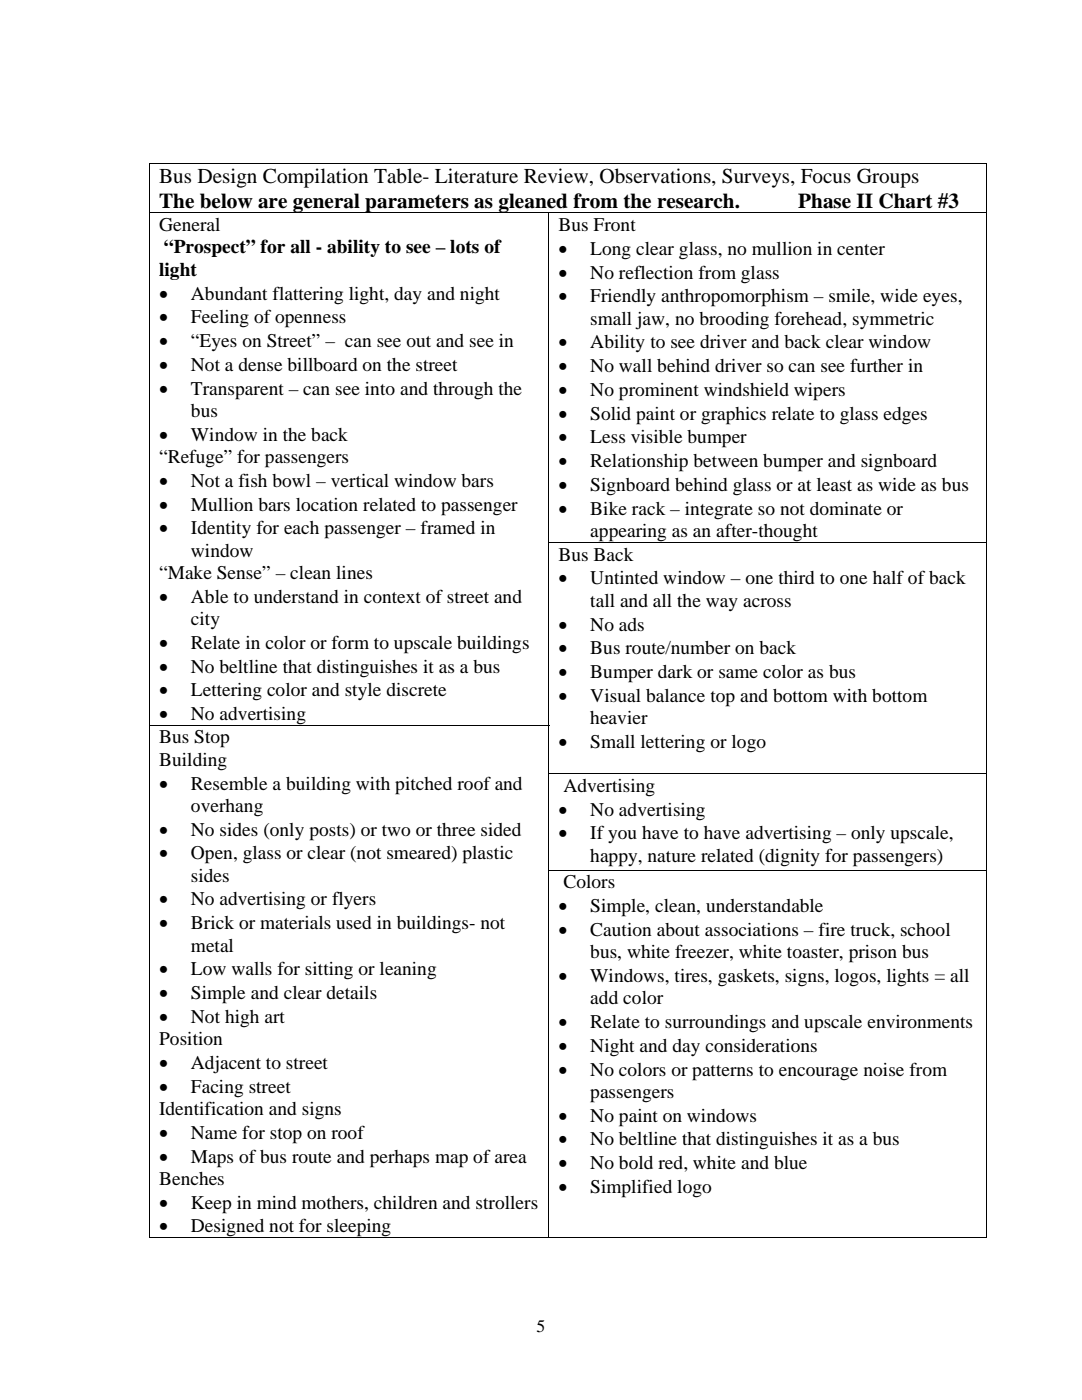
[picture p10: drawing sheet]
<svg xmlns="http://www.w3.org/2000/svg" width="216mm" height="279mm" viewBox="0 0 216 279" stroke-linecap="round" stroke-linejoin="round" font-family="sans-serif">
<defs><g id="words">
<g font-size="4.2">
<text x="31.7" y="36.5">Bus Design Compilation Table- Literature Review, Observations, Surveys, Focus Groups</text>
<text x="31.7" y="41.4">The below are general parameters as gleaned from the research.</text>
<text x="159.3" y="41.4">Phase II Chart #3</text>
</g>
<g font-size="3.9">
<text x="31.7" y="46.1">General</text>
<text x="111.4" y="46.1">Bus Front</text>
<text x="32.7" y="50.6">“Prospect” for all - ability to see – lots of</text>
<text x="111.4" y="50.8">•</text>
<text x="117.8" y="50.8">Long clear glass, no mullion in center</text>
<text x="31.7" y="55.1">light</text>
<text x="31.7" y="59.8">•</text>
<text x="38.1" y="59.8">Abundant flattering light, day and night</text>
<text x="111.4" y="55.6">•</text>
<text x="117.8" y="55.6">No reflection from glass</text>
<text x="31.7" y="64.5">•</text>
<text x="38.1" y="64.5">Feeling of openness</text>
<text x="111.4" y="60.3">•</text>
<text x="117.8" y="60.3">Friendly anthropomorphism – smile, wide eyes,</text>
<text x="117.8" y="64.8">small jaw, no brooding forehead, symmetric</text>
<text x="31.7" y="69.3">•</text>
<text x="38.1" y="69.3">“Eyes on Street” – can see out and see in</text>
<text x="111.4" y="69.5">•</text>
<text x="117.8" y="69.5">Ability to see driver and back clear window</text>
<text x="31.7" y="74">•</text>
<text x="38.1" y="74">Not a dense billboard on the street</text>
<text x="111.4" y="74.3">•</text>
<text x="117.8" y="74.3">No wall behind driver so can see further in</text>
<text x="31.7" y="78.7">•</text>
<text x="38.1" y="78.7">Transparent – can see into and through the</text>
<text x="38.1" y="83.2">bus</text>
<text x="111.4" y="79">•</text>
<text x="111.4" y="83.8">•</text>
<text x="117.8" y="79">No prominent windshield wipers</text>
<text x="117.8" y="83.8">Solid paint or graphics relate to glass edges</text>
<text x="31.7" y="87.9">•</text>
<text x="38.1" y="87.9">Window in the back</text>
<text x="111.4" y="88.5">•</text>
<text x="117.8" y="88.5">Less visible bumper</text>
<text x="31.7" y="92.4">“Refuge” for passengers</text>
<text x="111.4" y="93.2">•</text>
<text x="117.8" y="93.2">Relationship between bumper and signboard</text>
<text x="31.7" y="97.2">•</text>
<text x="31.7" y="101.9">•</text>
<text x="38.1" y="97.2">Not a fish bowl – vertical window bars</text>
<text x="38.1" y="101.9">Mullion bars location related to passenger</text>
<text x="111.4" y="98">•</text>
<text x="117.8" y="98">Signboard behind glass or at least as wide as bus</text>
<text x="31.7" y="106.6">•</text>
<text x="38.1" y="106.6">Identity for each passenger – framed in</text>
<text x="111.4" y="102.7">•</text>
<text x="117.8" y="102.7">Bike rack – integrate so not dominate or</text>
<text x="117.8" y="107.2">appearing as an after-thought</text>
<text x="38.1" y="111.1">window</text>
<text x="111.4" y="111.9">Bus Back</text>
<text x="31.7" y="115.5">“Make Sense” – clean lines</text>
<text x="111.4" y="116.6">•</text>
<text x="117.8" y="116.6">Untinted window – one third to one half of back</text>
<text x="31.7" y="120.3">•</text>
<text x="38.1" y="120.3">Able to understand in context of street and</text>
<text x="38.1" y="124.8">city</text>
<text x="111.4" y="125.9">•</text>
<text x="117.8" y="121.1">tall and all the way across</text>
<text x="117.8" y="125.9">No ads</text>
<text x="31.7" y="129.5">•</text>
<text x="38.1" y="129.5">Relate in color or form to upscale buildings</text>
<text x="111.4" y="130.6">•</text>
<text x="117.8" y="130.6">Bus route/number on back</text>
<text x="31.7" y="134.2">•</text>
<text x="38.1" y="134.2">No beltline that distinguishes it as a bus</text>
<text x="111.4" y="135.3">•</text>
<text x="117.8" y="135.3">Bumper dark or same color as bus</text>
<text x="31.7" y="139">•</text>
<text x="31.7" y="143.7">•</text>
<text x="38.1" y="139">Lettering color and style discrete</text>
<text x="38.1" y="143.7">No advertising</text>
<text x="111.4" y="140.1">•</text>
<text x="117.8" y="140.1">Visual balance top and bottom with bottom</text>
<text x="31.7" y="148.4">Bus Stop</text>
<text x="111.4" y="149.3">•</text>
<text x="117.8" y="144.5">heavier</text>
<text x="117.8" y="149.3">Small lettering or logo</text>
<text x="31.7" y="152.8">Building</text>
<text x="31.7" y="157.6">•</text>
<text x="38.1" y="157.6">Resemble a building with pitched roof and</text>
<text x="112.4" y="158.1">Advertising</text>
<text x="31.7" y="166.8">•</text>
<text x="38.1" y="162">overhang</text>
<text x="38.1" y="166.8">No sides (only posts) or two or three sided</text>
<text x="111.4" y="162.8">•</text>
<text x="111.4" y="167.5">•</text>
<text x="117.8" y="162.8">No advertising</text>
<text x="117.8" y="167.5">If you have to have advertising – only upscale,</text>
<text x="31.7" y="171.5">•</text>
<text x="38.1" y="171.5">Open, glass or clear (not smeared) plastic</text>
<text x="117.8" y="172">happy, nature related (dignity for passengers)</text>
<text x="38.1" y="176">sides</text>
<text x="112.4" y="177.3">Colors</text>
<text x="31.7" y="180.7">•</text>
<text x="31.7" y="185.4">•</text>
<text x="38.1" y="180.7">No advertising or flyers</text>
<text x="38.1" y="185.4">Brick or materials used in buildings- not</text>
<text x="111.4" y="182">•</text>
<text x="117.8" y="182">Simple, clean, understandable</text>
<text x="38.1" y="189.9">metal</text>
<text x="111.4" y="186.8">•</text>
<text x="117.8" y="186.8">Caution about associations – fire truck, school</text>
<text x="117.8" y="191.2">bus, white freezer, white toaster, prison bus</text>
<text x="31.7" y="194.6">•</text>
<text x="38.1" y="194.6">Low walls for sitting or leaning</text>
<text x="111.4" y="196">•</text>
<text x="117.8" y="196">Windows, tires, gaskets, signs, logos, lights = all</text>
<text x="31.7" y="199.4">•</text>
<text x="38.1" y="199.4">Simple and clear details</text>
<text x="117.8" y="200.4">add color</text>
<text x="31.7" y="204.1">•</text>
<text x="31.7" y="208.6">Position</text>
<text x="38.1" y="204.1">Not high art</text>
<text x="111.4" y="205.2">•</text>
<text x="111.4" y="209.9">•</text>
<text x="117.8" y="205.2">Relate to surroundings and upscale environments</text>
<text x="117.8" y="209.9">Night and day considerations</text>
<text x="31.7" y="213.3">•</text>
<text x="38.1" y="213.3">Adjacent to street</text>
<text x="111.4" y="214.6">•</text>
<text x="117.8" y="214.6">No colors or patterns to encourage noise from</text>
<text x="31.7" y="218.1">•</text>
<text x="38.1" y="218.1">Facing street</text>
<text x="117.8" y="219.1">passengers</text>
<text x="31.7" y="222.5">Identification and signs</text>
<text x="31.7" y="227.3">•</text>
<text x="38.1" y="227.3">Name for stop on roof</text>
<text x="111.4" y="223.9">•</text>
<text x="117.8" y="223.9">No paint on windows</text>
<text x="31.7" y="232">•</text>
<text x="38.1" y="232">Maps of bus route and perhaps map of area</text>
<text x="111.4" y="228.6">•</text>
<text x="111.4" y="233.3">•</text>
<text x="117.8" y="228.6">No beltline that distinguishes it as a bus</text>
<text x="117.8" y="233.3">No bold red, white and blue</text>
<text x="31.7" y="236.5">Benches</text>
<text x="111.4" y="238.1">•</text>
<text x="117.8" y="238.1">Simplified logo</text>
<text x="31.7" y="241.2">•</text>
<text x="31.7" y="246">•</text>
<text x="38.1" y="241.2">Keep in mind mothers, children and strollers</text>
<text x="38.1" y="246">Designed not for sleeping</text>
</g>
<text font-size="3.5" x="107.1" y="265.9">5</text>
</g></defs>
<path d="M29.8 32.4h.1v.2h-.1zM196.8 32.4h.1v.2h-.1zM29.8 108.2h.1v.1h-.1zM29.8 154.3h.1v.2h-.1zM196.8 144.6h.1v.2h-.1zM29.8 173.5h.1v.2h-.1zM196.8 246.9h.1v.1h-.1z" fill="#000"/>
<g fill="none" stroke="#000" stroke-width=".2">
<path d="M29.8 32.5h167.1M29.8 32.6v9.8M196.8 32.6v9.8M29.8 42.5h167.1M29.8 42.5v65.7M109.5 42.5v65.7M196.8 42.5v65.7M29.8 108.3v36.3M109.5 108.2h87.4M109.5 108.3v36.3M196.8 108.3v36.3M29.8 144.7h79.8"/>
<path d="M29.8 144.8v9.5M29.8 154.5v19M109.5 154.4h87.4M109.5 144.8v9.5M109.5 154.5v19M196.8 144.8v9.5M196.8 154.5v19M29.8 173.7v73.3M109.5 173.6h87.4M109.5 173.7v73.3M196.8 173.7v73.3M29.8 247h79.7"/>
<path d="M109.6 247h87.2"/>
</g>
<use href="#words"/>
</svg>
